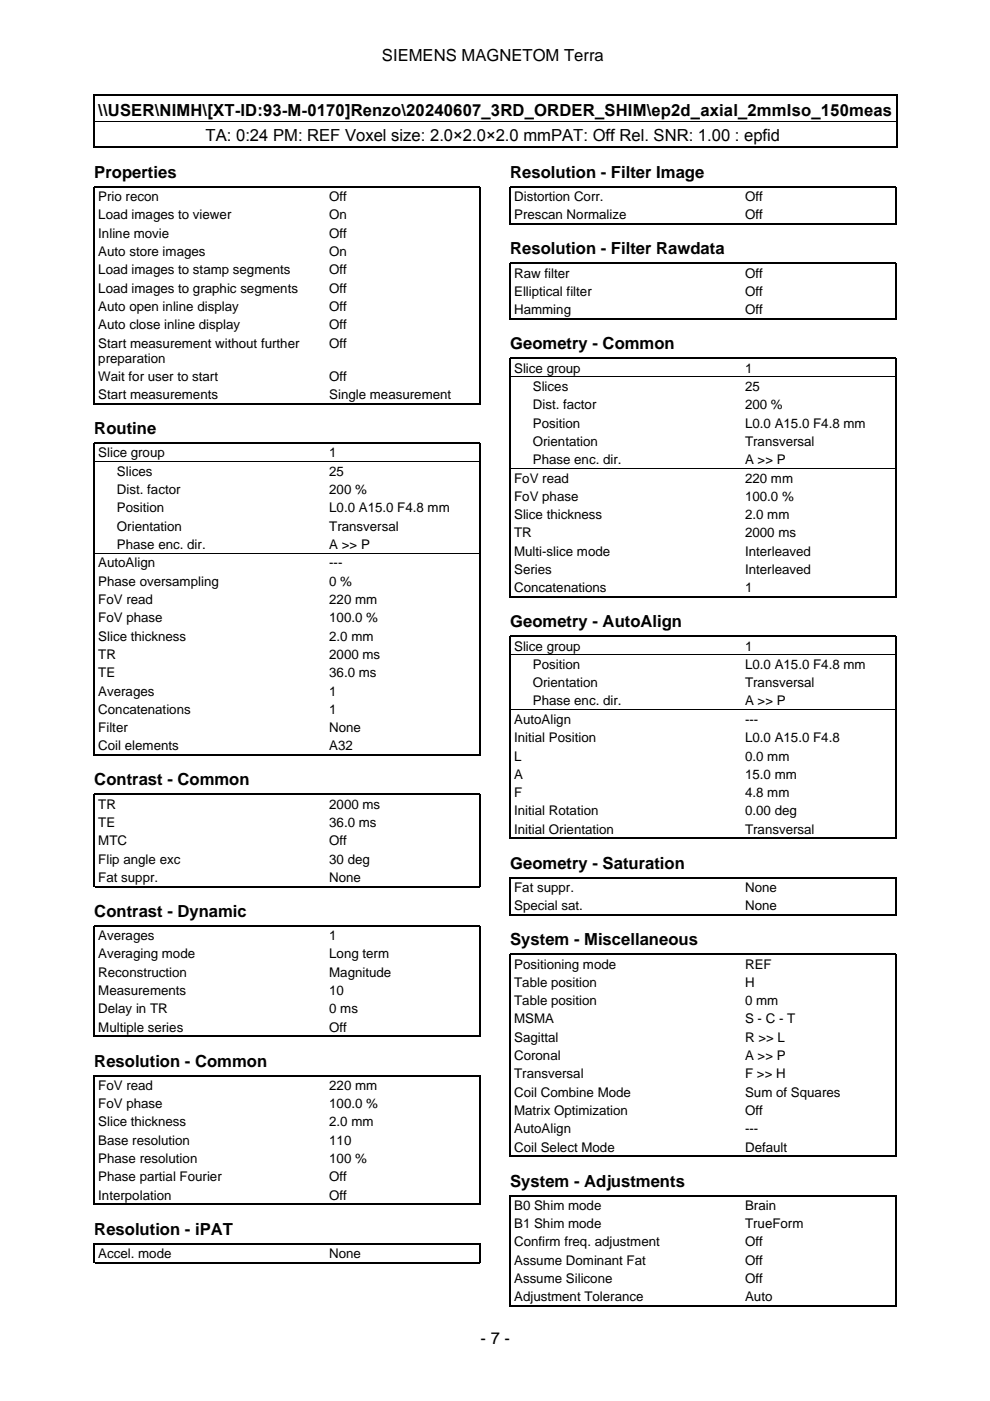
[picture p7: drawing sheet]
<svg xmlns="http://www.w3.org/2000/svg" width="210mm" height="297mm" viewBox="0 0 210 297" stroke-linecap="round" stroke-linejoin="round" font-family="sans-serif">
<defs><g id="words">
<g font-size="3.5">
<text x="81" y="12.9">SIEMENS MAGNETOM Terra</text>
<text x="20.8" y="24.6">\\USER\NIMH\[XT-ID:93-M-0170]Renzo\20240607_3RD_ORDER_SHIM\ep2d_axial_2mmIso_150meas</text>
<text x="43.6" y="29.9">TA: 0:24 PM: REF Voxel size: 2.0×2.0×2.0 mmPAT: Off Rel. SNR: 1.00 : epfid</text>
<text x="20" y="37.7">Properties</text>
<text x="108.2" y="37.7">Resolution - Filter Image</text>
<text x="108.2" y="53.9">Resolution - Filter Rawdata</text>
<text x="108.2" y="74">Geometry - Common</text>
<text x="20" y="92">Routine</text>
<text x="108.2" y="133">Geometry - AutoAlign</text>
<text x="20" y="166.5">Contrast - Common</text>
<text x="108.2" y="184.2">Geometry - Saturation</text>
<text x="20" y="194.4">Contrast - Dynamic</text>
<text x="108.2" y="200.4">System - Miscellaneous</text>
<text x="20" y="226.1">Resolution - Common</text>
<text x="108.2" y="251.6">System - Adjustments</text>
<text x="20" y="261.8">Resolution - iPAT</text>
<text x="101.9" y="284.9">- 7 -</text>
</g>
<g font-size="2.8">
<text x="20.8" y="42.6">Prio recon</text>
<text x="20.8" y="46.5">Load images to viewer</text>
<text x="69.8" y="42.6">Off</text>
<text x="69.8" y="46.5">On</text>
<text x="109" y="42.6">Distortion Corr.</text>
<text x="109" y="46.5">Prescan Normalize</text>
<text x="158" y="42.6">Off</text>
<text x="158" y="46.5">Off</text>
<text x="20.8" y="50.4">Inline movie</text>
<text x="69.8" y="50.4">Off</text>
<text x="20.8" y="54.3">Auto store images</text>
<text x="20.8" y="58.2">Load images to stamp segments</text>
<text x="69.8" y="54.3">On</text>
<text x="69.8" y="58.2">Off</text>
<text x="109" y="58.9">Raw filter</text>
<text x="158" y="58.9">Off</text>
<text x="20.8" y="62.1">Load images to graphic segments</text>
<text x="20.8" y="65.9">Auto open inline display</text>
<text x="69.8" y="62.1">Off</text>
<text x="69.8" y="65.9">Off</text>
<text x="109" y="62.8">Elliptical filter</text>
<text x="158" y="62.8">Off</text>
<text x="20.8" y="69.8">Auto close inline display</text>
<text x="69.8" y="69.8">Off</text>
<text x="109" y="66.6">Hamming</text>
<text x="158" y="66.6">Off</text>
<text x="20.8" y="73.7">Start measurement without further</text>
<text x="20.8" y="76.9">preparation</text>
<text x="69.8" y="73.7">Off</text>
<text x="20.8" y="80.7">Wait for user to start</text>
<text x="69.8" y="80.7">Off</text>
<text x="109" y="79">Slice group</text>
<text x="113" y="82.9">Slices</text>
<text x="158" y="79">1</text>
<text x="158" y="82.9">25</text>
<text x="20.8" y="84.6">Start measurements</text>
<text x="69.8" y="84.6">Single measurement</text>
<text x="113" y="86.8">Dist. factor</text>
<text x="158" y="86.8">200 %</text>
<text x="113" y="90.6">Position</text>
<text x="113" y="94.5">Orientation</text>
<text x="158" y="90.6">L0.0 A15.0 F4.8 mm</text>
<text x="158" y="94.5">Transversal</text>
<text x="20.8" y="97">Slice group</text>
<text x="24.8" y="100.9">Slices</text>
<text x="69.8" y="97">1</text>
<text x="69.8" y="100.9">25</text>
<text x="113" y="98.4">Phase enc. dir.</text>
<text x="158" y="98.4">A &gt;&gt; P</text>
<text x="24.8" y="104.8">Dist. factor</text>
<text x="69.8" y="104.8">200 %</text>
<text x="109" y="102.3">FoV read</text>
<text x="109" y="106.2">FoV phase</text>
<text x="158" y="102.3">220 mm</text>
<text x="158" y="106.2">100.0 %</text>
<text x="24.8" y="108.6">Position</text>
<text x="24.8" y="112.5">Orientation</text>
<text x="69.8" y="108.6">L0.0 A15.0 F4.8 mm</text>
<text x="69.8" y="112.5">Transversal</text>
<text x="109" y="110.1">Slice thickness</text>
<text x="109" y="113.9">TR</text>
<text x="158" y="110.1">2.0 mm</text>
<text x="158" y="113.9">2000 ms</text>
<text x="24.8" y="116.4">Phase enc. dir.</text>
<text x="69.8" y="116.4">A &gt;&gt; P</text>
<text x="109" y="117.8">Multi-slice mode</text>
<text x="158" y="117.8">Interleaved</text>
<text x="20.8" y="120.3">AutoAlign</text>
<text x="20.8" y="124.2">Phase oversampling</text>
<text x="69.8" y="120.3">---</text>
<text x="69.8" y="124.2">0 %</text>
<text x="109" y="121.7">Series</text>
<text x="109" y="125.6">Concatenations</text>
<text x="158" y="121.7">Interleaved</text>
<text x="158" y="125.6">1</text>
<text x="20.8" y="128.1">FoV read</text>
<text x="20.8" y="131.9">FoV phase</text>
<text x="69.8" y="128.1">220 mm</text>
<text x="69.8" y="131.9">100.0 %</text>
<text x="20.8" y="135.8">Slice thickness</text>
<text x="69.8" y="135.8">2.0 mm</text>
<text x="109" y="137.9">Slice group</text>
<text x="158" y="137.9">1</text>
<text x="20.8" y="139.7">TR</text>
<text x="20.8" y="143.6">TE</text>
<text x="69.8" y="139.7">2000 ms</text>
<text x="69.8" y="143.6">36.0 ms</text>
<text x="113" y="141.8">Position</text>
<text x="158" y="141.8">L0.0 A15.0 F4.8 mm</text>
<text x="20.8" y="147.5">Averages</text>
<text x="69.8" y="147.5">1</text>
<text x="113" y="145.7">Orientation</text>
<text x="113" y="149.6">Phase enc. dir.</text>
<text x="158" y="145.7">Transversal</text>
<text x="158" y="149.6">A &gt;&gt; P</text>
<text x="20.8" y="151.3">Concatenations</text>
<text x="20.8" y="155.2">Filter</text>
<text x="69.8" y="151.3">1</text>
<text x="69.8" y="155.2">None</text>
<text x="109" y="153.5">AutoAlign</text>
<text x="158" y="153.5">---</text>
<text x="20.8" y="159.1">Coil elements</text>
<text x="69.8" y="159.1">A32</text>
<text x="109" y="157.4">Initial Position</text>
<text x="109" y="161.3">L</text>
<text x="158" y="157.4">L0.0 A15.0 F4.8</text>
<text x="158" y="161.3">0.0 mm</text>
<text x="109" y="165.1">A</text>
<text x="158" y="165.1">15.0 mm</text>
<text x="20.8" y="171.4">TR</text>
<text x="69.8" y="171.4">2000 ms</text>
<text x="109" y="169">F</text>
<text x="109" y="172.9">Initial Rotation</text>
<text x="158" y="169">4.8 mm</text>
<text x="158" y="172.9">0.00 deg</text>
<text x="20.8" y="175.3">TE</text>
<text x="20.8" y="179.2">MTC</text>
<text x="69.8" y="175.3">36.0 ms</text>
<text x="69.8" y="179.2">Off</text>
<text x="109" y="176.8">Initial Orientation</text>
<text x="158" y="176.8">Transversal</text>
<text x="20.8" y="183.1">Flip angle exc</text>
<text x="69.8" y="183.1">30 deg</text>
<text x="20.8" y="187">Fat suppr.</text>
<text x="69.8" y="187">None</text>
<text x="109" y="189.1">Fat suppr.</text>
<text x="158" y="189.1">None</text>
<text x="109" y="193">Special sat.</text>
<text x="158" y="193">None</text>
<text x="20.8" y="199.3">Averages</text>
<text x="20.8" y="203.2">Averaging mode</text>
<text x="69.8" y="199.3">1</text>
<text x="69.8" y="203.2">Long term</text>
<text x="20.8" y="207.1">Reconstruction</text>
<text x="69.8" y="207.1">Magnitude</text>
<text x="109" y="205.3">Positioning mode</text>
<text x="109" y="209.2">Table position</text>
<text x="158" y="205.3">REF</text>
<text x="158" y="209.2">H</text>
<text x="20.8" y="211">Measurements</text>
<text x="20.8" y="214.8">Delay in TR</text>
<text x="69.8" y="211">10</text>
<text x="69.8" y="214.8">0 ms</text>
<text x="109" y="213.1">Table position</text>
<text x="158" y="213.1">0 mm</text>
<text x="20.8" y="218.7">Multiple series</text>
<text x="69.8" y="218.7">Off</text>
<text x="109" y="217">MSMA</text>
<text x="109" y="220.9">Sagittal</text>
<text x="158" y="217">S - C - T</text>
<text x="158" y="220.9">R &gt;&gt; L</text>
<text x="109" y="224.8">Coronal</text>
<text x="158" y="224.8">A &gt;&gt; P</text>
<text x="20.8" y="231.1">FoV read</text>
<text x="69.8" y="231.1">220 mm</text>
<text x="109" y="228.6">Transversal</text>
<text x="109" y="232.5">Coil Combine Mode</text>
<text x="158" y="228.6">F &gt;&gt; H</text>
<text x="158" y="232.5">Sum of Squares</text>
<text x="20.8" y="234.9">FoV phase</text>
<text x="20.8" y="238.8">Slice thickness</text>
<text x="69.8" y="234.9">100.0 %</text>
<text x="69.8" y="238.8">2.0 mm</text>
<text x="109" y="236.4">Matrix Optimization</text>
<text x="158" y="236.4">Off</text>
<text x="20.8" y="242.7">Base resolution</text>
<text x="69.8" y="242.7">110</text>
<text x="109" y="240.3">AutoAlign</text>
<text x="109" y="244.2">Coil Select Mode</text>
<text x="158" y="240.3">---</text>
<text x="158" y="244.2">Default</text>
<text x="20.8" y="246.6">Phase resolution</text>
<text x="20.8" y="250.5">Phase partial Fourier</text>
<text x="69.8" y="246.6">100 %</text>
<text x="69.8" y="250.5">Off</text>
<text x="20.8" y="254.4">Interpolation</text>
<text x="69.8" y="254.4">Off</text>
<text x="109" y="256.5">B0 Shim mode</text>
<text x="158" y="256.5">Brain</text>
<text x="109" y="260.4">B1 Shim mode</text>
<text x="158" y="260.4">TrueForm</text>
<text x="20.8" y="266.7">Accel. mode</text>
<text x="69.8" y="266.7">None</text>
<text x="109" y="264.3">Confirm freq. adjustment</text>
<text x="109" y="268.1">Assume Dominant Fat</text>
<text x="158" y="264.3">Off</text>
<text x="158" y="268.1">Off</text>
<text x="109" y="272">Assume Silicone</text>
<text x="109" y="275.9">Adjustment Tolerance</text>
<text x="158" y="272">Off</text>
<text x="158" y="275.9">Auto</text>
</g>
</g></defs>
<g fill="none" stroke="#000" stroke-width=".26">
<path d="M19.9 20v11.3M20 20.2h170M20 31.2h170M190.1 20v11.3M108.2 47.7v-8.1h81.8v8.1M108.3 47.5h81.6M108.2 67.8v-11.9h81.8v11.9M108.3 67.6h81.6M20 85.8v-46.2h81.8v46.2M20.1 85.6h81.6M108.2 126.7v-50.7h81.8v50.7M108.3 126.6h81.6"/>
<path d="M20 160.2v-66.2h81.8v66.2M20.1 160.1h81.6M108.2 177.9v-43h81.8v43M108.3 177.8h81.6M20 188.1v-19.7h81.8v19.7M20.1 188h81.6M108.2 194.1v-8h81.8v8M108.3 194h81.6M20 219.9v-23.6h81.8v23.6M20.1 219.7h81.6M20 255.5v-27.4h81.8v27.4M20.1 255.3h81.6"/>
<path d="M108.2 245.3v-43h81.8v43M108.3 245.2h81.6M20 267.8v-4.1h81.8v4.1M20.1 267.7h81.6M108.2 277v-23.5h81.8v23.5M108.3 276.9h81.6"/>
</g>
<path d="M20 25.7h170M108.3 79.9h81.6M20.1 97.8h81.6M108.3 99.3h81.6M20.1 117.3h81.6M108.3 138.8h81.6M108.3 150.5h81.6" fill="none" stroke="#000" stroke-width=".21"/>
<use href="#words"/>
</svg>
